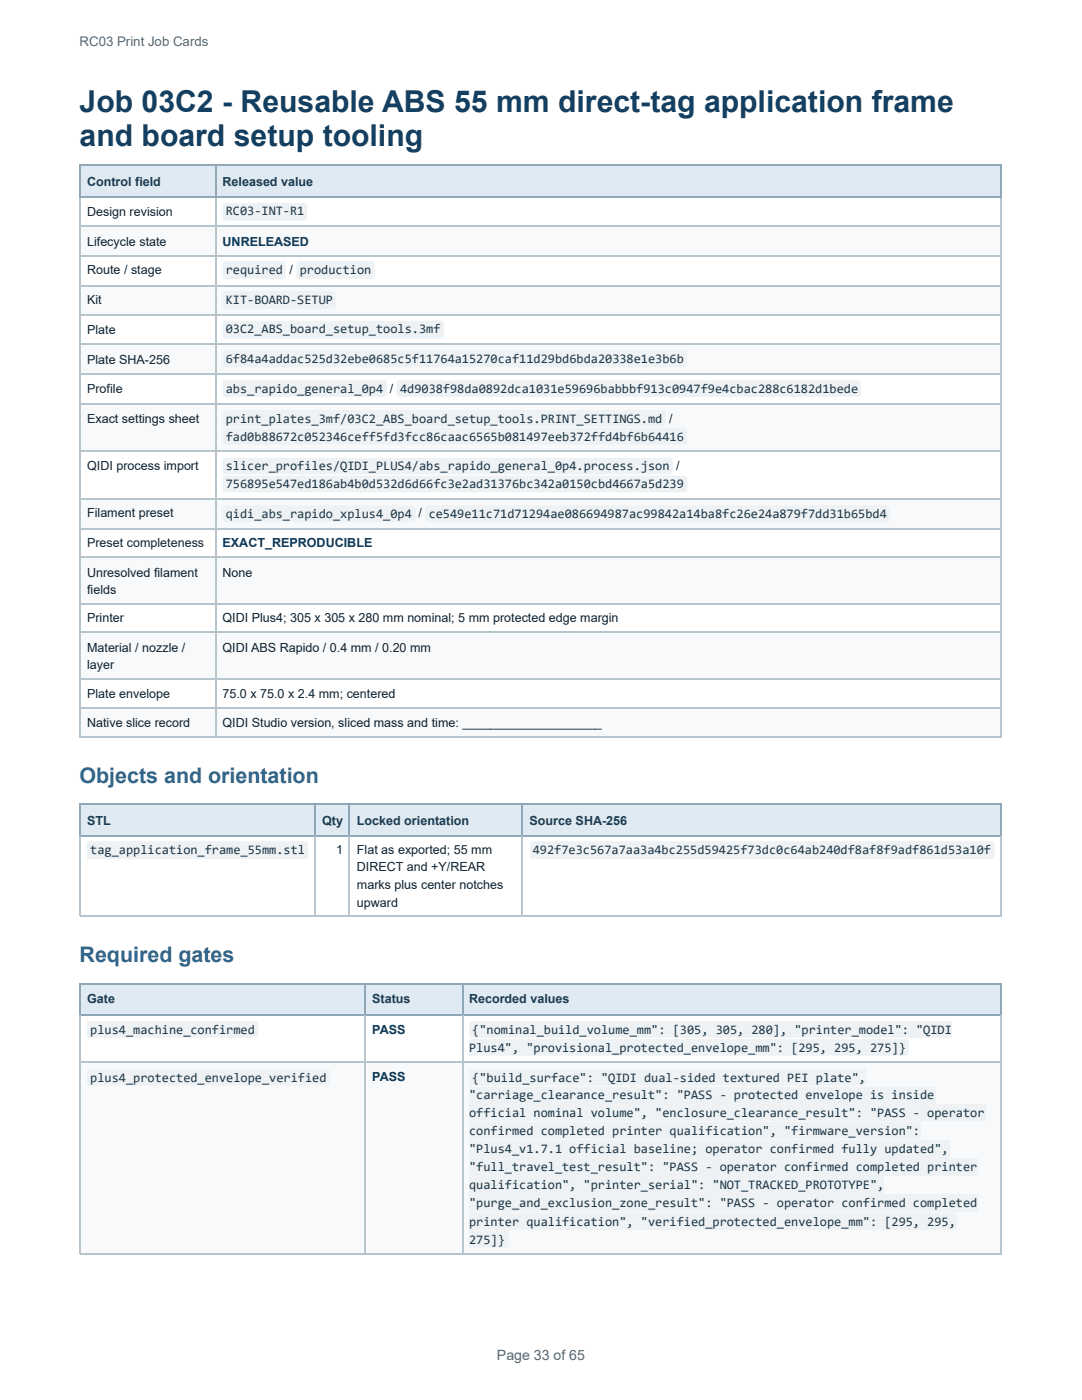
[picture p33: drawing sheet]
<svg xmlns="http://www.w3.org/2000/svg" width="216mm" height="279mm" viewBox="0 0 216 279" stroke-linecap="round" stroke-linejoin="round" font-family="sans-serif">
<defs><g id="words">
<g font-size="6" fill="#123f62">
<text x="15.9" y="22.4">Job 03C2 - Reusable ABS 55 mm direct-tag application frame</text>
<text x="15.9" y="29.1">and board setup tooling</text>
</g>
<g font-size="4.3" fill="#2f668e">
<text x="15.9" y="156.2">Objects and orientation</text>
<text x="15.9" y="191.9">Required gates</text>
</g>
<text font-size="2.8" fill="#5b6470" x="99.2" y="271.5">Page 33 of 65</text>
<text font-size="2.6" fill="#5b6470" x="15.9" y="9.3">RC03 Print Job Cards</text>
<g font-size="2.6" fill="#1d3646">
<text x="45" y="43">RC03-INT-R1</text>
<text x="45" y="54.7">required</text>
<text x="59.8" y="54.7">production</text>
<text x="45" y="60.6">KIT-BOARD-SETUP</text>
<text x="45" y="66.5">03C2_ABS_board_setup_tools.3mf</text>
<text x="45" y="72.5">6f84a4addac525d32ebe0685c5f11764a15270caf11d29bd6bda20338e1e3b6b</text>
<text x="45" y="78.4">abs_rapido_general_0p4</text>
<text x="79.8" y="78.4">4d9038f98da0892dca1031e59696babbbf913c0947f9e4cbac288c6182d1bede</text>
<text x="45" y="84.4">print_plates_3mf/03C2_ABS_board_setup_tools.PRINT_SETTINGS.md</text>
<text x="45" y="87.9">fad0b88672c052346ceff5fd3fcc86caac6565b081497eeb372ffd4bf6b64416</text>
<text x="45" y="93.9">slicer_profiles/QIDI_PLUS4/abs_rapido_general_0p4.process.json</text>
<text x="45" y="97.4">756895e547ed186ab4b0d532d6d66fc3e2ad31376bc342a0150cbd4667a5d239</text>
<text x="45" y="103.4">qidi_abs_rapido_xplus4_0p4</text>
<text x="85.5" y="103.4">ce549e11c71d71294ae086694987ac99842a14ba8fc26e24a879f7dd31b65bd4</text>
<text x="18" y="170.4">tag_application_frame_55mm.stl</text>
<text x="106.3" y="170.4">492f7e3c567a7aa3a4bc255d59425f73dc0c64ab240df8af8f9adf861d53a10f</text>
<text x="18" y="206.3">plus4_machine_confirmed</text>
<text x="93.6" y="209.9">Plus4&quot;, &quot;provisional_protected_envelope_mm&quot;: [295, 295, 275]}</text>
<text x="94.2" y="206.3">{&quot;nominal_build_volume_mm&quot;: [305, 305, 280], &quot;printer_model&quot;: &quot;QIDI</text>
<text x="18" y="215.8">plus4_protected_envelope_verified</text>
<text x="94.2" y="215.8">{&quot;build_surface&quot;: &quot;QIDI dual-sided textured PEI plate&quot;,</text>
<text x="93.6" y="219.4">&quot;carriage_clearance_result&quot;: &quot;PASS - protected envelope is inside</text>
<text x="93.6" y="223">official nominal volume&quot;, &quot;enclosure_clearance_result&quot;: &quot;PASS - operator</text>
<text x="93.6" y="226.5">confirmed completed printer qualification&quot;, &quot;firmware_version&quot;:</text>
<text x="93.6" y="230.1">&quot;Plus4_v1.7.1 official baseline; operator confirmed fully updated&quot;,</text>
<text x="93.6" y="233.7">&quot;full_travel_test_result&quot;: &quot;PASS - operator confirmed completed printer</text>
<text x="93.6" y="237.2">qualification&quot;, &quot;printer_serial&quot;: &quot;NOT_TRACKED_PROTOTYPE&quot;,</text>
<text x="93.6" y="240.8">&quot;purge_and_exclusion_zone_result&quot;: &quot;PASS - operator confirmed completed</text>
<text x="93.6" y="244.6">printer qualification&quot;, &quot;verified_protected_envelope_mm&quot;: [295, 295,</text>
<text x="93.6" y="248.2">275]}</text>
</g>
<g font-size="2.5" fill="#173c56">
<text x="17.4" y="37.1">Control field</text>
<text x="44.4" y="37.1">Released value</text>
<text x="17.4" y="164.6">STL</text>
<text x="64.3" y="164.6">Qty</text>
<text x="71.2" y="164.6">Locked orientation</text>
<text x="105.7" y="164.6">Source SHA-256</text>
<text x="17.4" y="200.2">Gate</text>
<text x="74.3" y="200.2">Status</text>
<text x="93.6" y="200.2">Recorded values</text>
</g>
<g font-size="2.5" fill="#17202a">
<text x="17.4" y="43.1">Design revision</text>
<text x="17.4" y="49">Lifecycle state</text>
<text x="17.4" y="54.7">Route / stage</text>
<text x="57.8" y="54.7">/</text>
<text x="17.4" y="60.7">Kit</text>
<text x="17.4" y="66.6">Plate</text>
<text x="17.4" y="72.6">Plate SHA-256</text>
<text x="17.4" y="78.5">Profile</text>
<text x="77.8" y="78.5">/</text>
<text x="17.4" y="84.5">Exact settings sheet</text>
<text x="133.5" y="84.5">/</text>
<text x="17.4" y="93.7">QIDI process import</text>
<text x="134.9" y="93.7">/</text>
<text x="17.4" y="103.2">Filament preset</text>
<text x="83.5" y="103.2">/</text>
<text x="17.4" y="109.2">Preset completeness</text>
<text x="17.4" y="115.1">Unresolved filament</text>
<text x="17.4" y="118.4">fields</text>
<text x="44.4" y="115.1">None</text>
<text x="17.4" y="124.2">Printer</text>
<text x="44.4" y="124.2">QIDI Plus4; 305 x 305 x 280 mm nominal; 5 mm protected edge margin</text>
<text x="17.4" y="130.1">Material / nozzle /</text>
<text x="44.4" y="130.1">QIDI ABS Rapido / 0.4 mm / 0.20 mm</text>
<text x="17.4" y="133.4">layer</text>
<text x="17.4" y="139.4">Plate envelope</text>
<text x="44.4" y="139.4">75.0 x 75.0 x 2.4 mm; centered</text>
<text x="17.4" y="145.1">Native slice record</text>
<text x="44.4" y="145.1">QIDI Studio version, sliced mass and time: ____________________</text>
<text x="67.1" y="170.5">1</text>
<text x="71.2" y="170.5">Flat as exported; 55 mm</text>
<text x="71.2" y="173.8">DIRECT and +Y/REAR</text>
<text x="71.2" y="177.4">marks plus center notches</text>
<text x="71.2" y="181">upward</text>
</g>
<g font-size="2.5" fill="#0a3656">
<text x="44.4" y="49">UNRELEASED</text>
<text x="44.4" y="109.2">EXACT_REPRODUCIBLE</text>
<text x="74.3" y="206.4">PASS</text>
<text x="74.3" y="215.7">PASS</text>
</g>
</g></defs>
<g fill="#dfeaf2">
<path d="M16.1 33.1h26.9v6.2h-26.9z"/>
<path d="M43 33.1h156.8v6.2h-156.8z"/>
</g>
<g fill="#f7f9fa">
<path d="M16.1 45.2h26.9v5.7h-26.9z"/>
<path d="M43 45.2h156.8v5.7h-156.8z"/>
<path d="M16.1 56.9h26.9v5.9h-26.9z"/>
<path d="M43 56.9h156.8v5.9h-156.8z"/>
<path d="M16.1 68.8h26.9v5.9h-26.9z"/>
<path d="M43 68.8h156.8v5.9h-156.8z"/>
<path d="M16.1 80.6h26.9v9.6h-26.9z"/>
<path d="M43 80.6h156.8v9.6h-156.8z"/>
<path d="M16.1 99.7h26.9v5.7h-26.9z"/>
<path d="M43 99.7h156.8v5.7h-156.8z"/>
<path d="M16.1 111.3h26.9v9.3h-26.9z"/>
<path d="M43 111.3h156.8v9.3h-156.8z"/>
<path d="M16.1 126.3h26.9v9.3h-26.9z"/>
<path d="M43 126.3h156.8v9.3h-156.8z"/>
<path d="M16.1 141.3h26.9v5.7h-26.9z"/>
<path d="M43 141.3h156.8v5.7h-156.8z"/>
</g>
<path d="M15.9 33h183.9M15.9 39.4h183.9M16 32.9v6.6M43.1 32.9v6.6" fill="none" stroke="#8fa7b7" stroke-width=".24"/>
<path d="M199.7 32.9v6.6" fill="none" stroke="#8fa7b7" stroke-width=".2"/>
<g fill="none" stroke="#b6c4ce" stroke-width=".24">
<path d="M16 39.5v107.7M43.1 39.5v107.7M15.9 45.1h183.9M15.9 51h183.9M15.9 57h183.9M15.9 62.9h183.9M15.9 68.6h183.9M15.9 74.6h183.9M15.9 80.5h183.9M15.9 90h183.9M15.9 99.5h183.9M15.9 105.5h183.9"/>
<path d="M15.9 111.2h183.9M15.9 120.5h183.9M15.9 126.2h183.9M15.9 135.4h183.9M15.9 141.4h183.9M15.9 147.1h183.9"/>
</g>
<path d="M199.7 39.5v107.7" fill="none" stroke="#b6c4ce" stroke-width=".2"/>
<g fill="#dfeaf2">
<path d="M16.1 160.5h46.8v6.2h-46.8z"/>
<path d="M62.9 160.5h6.9v6.2h-6.9z"/>
<path d="M69.8 160.5h34.5v6.2h-34.5z"/>
<path d="M104.3 160.5h95.5v6.2h-95.5z"/>
</g>
<path d="M15.9 160.4h183.9M15.9 166.8h183.9M16 160.3v6.6M62.8 160.3v6.6M69.7 160.3v6.6M104.2 160.3v6.6" fill="none" stroke="#8fa7b7" stroke-width=".24"/>
<path d="M199.7 160.3v6.6" fill="none" stroke="#8fa7b7" stroke-width=".2"/>
<path d="M16 166.9v16M62.8 166.9v16M69.7 166.9v16M104.2 166.9v16M15.9 182.8h183.9" fill="none" stroke="#b6c4ce" stroke-width=".24"/>
<path d="M199.7 166.9v16" fill="none" stroke="#b6c4ce" stroke-width=".2"/>
<g fill="#dfeaf2">
<path d="M16.1 196.2h56.8v6.4h-56.8z"/>
<path d="M72.9 196.2h19.3v6.4h-19.3z"/>
<path d="M92.2 196.2h107.6v6.4h-107.6z"/>
</g>
<g fill="#f7f9fa">
<path d="M16.1 212.1h56.8v38.1h-56.8z"/>
<path d="M72.9 212.1h19.3v38.1h-19.3z"/>
<path d="M92.2 212.1h107.6v38.1h-107.6z"/>
</g>
<path d="M15.9 196.3h183.9M16 196.2v6.4M72.8 196.2v6.4M92.3 196.2v6.4M15.9 202.5h183.9" fill="none" stroke="#8fa7b7" stroke-width=".24"/>
<path d="M199.7 196.2v6.4" fill="none" stroke="#8fa7b7" stroke-width=".2"/>
<path d="M15.9 212h183.9M16 202.6v47.6M72.8 202.6v47.6M92.3 202.6v47.6M15.9 250.3h183.9" fill="none" stroke="#b6c4ce" stroke-width=".24"/>
<path d="M199.7 202.6v47.6" fill="none" stroke="#b6c4ce" stroke-width=".2"/>
<g fill="#eef2f4">
<path d="M44.6 40.7l.4-.2h15.6a.63 .63 0 0 1 .7 .6v2.3a.63 .63 0 0 1-.7 .6h-15.6a.63 .63 0 0 1-.6-.6v-2.3z"/>
<path d="M44.6 52.3l.4-.2h11.4a.63 .63 0 0 1 .6 .7v2.2a.64 .64 0 0 1-.6 .7h-11.4a.64 .64 0 0 1-.6-.7v-2.2z"/>
<path d="M59.3 52.3l.5-.2h14.4a.63 .63 0 0 1 .6 .7v2.2a.64 .64 0 0 1-.6 .7h-14.4a.64 .64 0 0 1-.7-.7v-2.2z"/>
<path d="M44.6 58.2l.4-.1h21.4a.63 .63 0 0 1 .6 .6v2.3a.64 .64 0 0 1-.6 .6h-21.4a.64 .64 0 0 1-.6-.6v-2.3z"/>
<path d="M44.6 64.2l.4-.2h43a.63 .63 0 0 1 .6 .6v2.3a.64 .64 0 0 1-.6 .7h-43a.64 .64 0 0 1-.6-.7v-2.3z"/>
<path d="M44.6 70.1l.4-.2h91.5a.63 .63 0 0 1 .6 .7v2a.64 .64 0 0 1-.6 .7h-91.5a.64 .64 0 0 1-.6-.7v-2z"/>
<path d="M44.6 76.1l.4-.2h31.6a.63 .63 0 0 1 .6 .6v2.1a.64 .64 0 0 1-.6 .6h-31.6a.64 .64 0 0 1-.6-.6v-2.1z"/>
<path d="M79.3 76.1l.4-.2h91.5a.63 .63 0 0 1 .6 .6v2.1a.64 .64 0 0 1-.6 .6h-91.5a.64 .64 0 0 1-.6-.6v-2.1z"/>
<path d="M44.6 82l.4-.2h87.2a.63 .63 0 0 1 .6 .7v2a.63 .63 0 0 1-.6 .7h-87.2a.63 .63 0 0 1-.6-.7v-2z"/>
<path d="M44.6 85.6l.4-.2h91.5a.63 .63 0 0 1 .6 .6v2.1a.64 .64 0 0 1-.6 .6h-91.5a.64 .64 0 0 1-.6-.6v-2.1z"/>
<path d="M44.6 91.5l.4-.2h88.6a.63 .63 0 0 1 .7 .7v2a.64 .64 0 0 1-.7 .7h-88.6a.64 .64 0 0 1-.6-.7v-2z"/>
<path d="M44.6 95.1l.4-.2h91.5a.63 .63 0 0 1 .6 .6v2.1a.63 .63 0 0 1-.6 .6h-91.5a.63 .63 0 0 1-.6-.6v-2.1z"/>
<path d="M44.6 101l.4-.1h37.3a.63 .63 0 0 1 .6 .6v2a.64 .64 0 0 1-.6 .7h-37.3a.64 .64 0 0 1-.6-.7v-2z"/>
<path d="M85 101l.5-.1h91.4a.63 .63 0 0 1 .6 .6v2a.64 .64 0 0 1-.6 .7h-91.4a.64 .64 0 0 1-.7-.7v-2z"/>
<path d="M17.5 168.1l.4-.2h43a.63 .63 0 0 1 .6 .6v2.3a.63 .63 0 0 1-.6 .7h-43a.63 .63 0 0 1-.6-.7v-2.3z"/>
<path d="M105.9 168.1l.5-.2h91.4a.63 .63 0 0 1 .7 .6v2.3a.63 .63 0 0 1-.7 .7h-91.4a.63 .63 0 0 1-.7-.7v-2.3z"/>
<path d="M17.5 204l.4-.2h33a.63 .63 0 0 1 .6 .6v2.1a.64 .64 0 0 1-.6 .6h-33a.64 .64 0 0 1-.6-.6v-2.1z"/>
<path d="M93.8 204l.4-.2h95.7v3.3h-95.7a.64 .64 0 0 1-.6-.6v-2.1z"/>
<path d="M93.6 207.4h87.1a.63 .63 0 0 1 .6 .6v2.1a.64 .64 0 0 1-.6 .6h-87.1z"/>
<path d="M17.5 213.5l.4-.2h47.3a.63 .63 0 0 1 .6 .6v2.1a.63 .63 0 0 1-.6 .6h-47.3a.63 .63 0 0 1-.6-.6v-2.1z"/>
<path d="M93.8 213.5l.4-.2h78.6v3.3h-78.6a.63 .63 0 0 1-.6-.6v-2.1z"/>
<path d="M93.6 216.9h93v3.3h-93z"/>
<path d="M93.6 220.4h103v3.4h-103z"/>
<path d="M93.6 224h90.2v3.3h-90.2z"/>
<path d="M93.6 227.6h95.9v3.5h-95.9z"/>
<path d="M93.6 231.1h101.6v3.6h-101.6z"/>
<path d="M93.6 234.7h82.8v3.6h-82.8z"/>
<path d="M93.6 238.3h101.6v3.5h-101.6z"/>
<path d="M93.6 242.1h97.3v3.3h-97.3z"/>
<path d="M93.6 245.6h7.2a.63 .63 0 0 1 .7 .7v2a.64 .64 0 0 1-.7 .7h-7.2z"/>
</g>
<use href="#words"/>
</svg>
